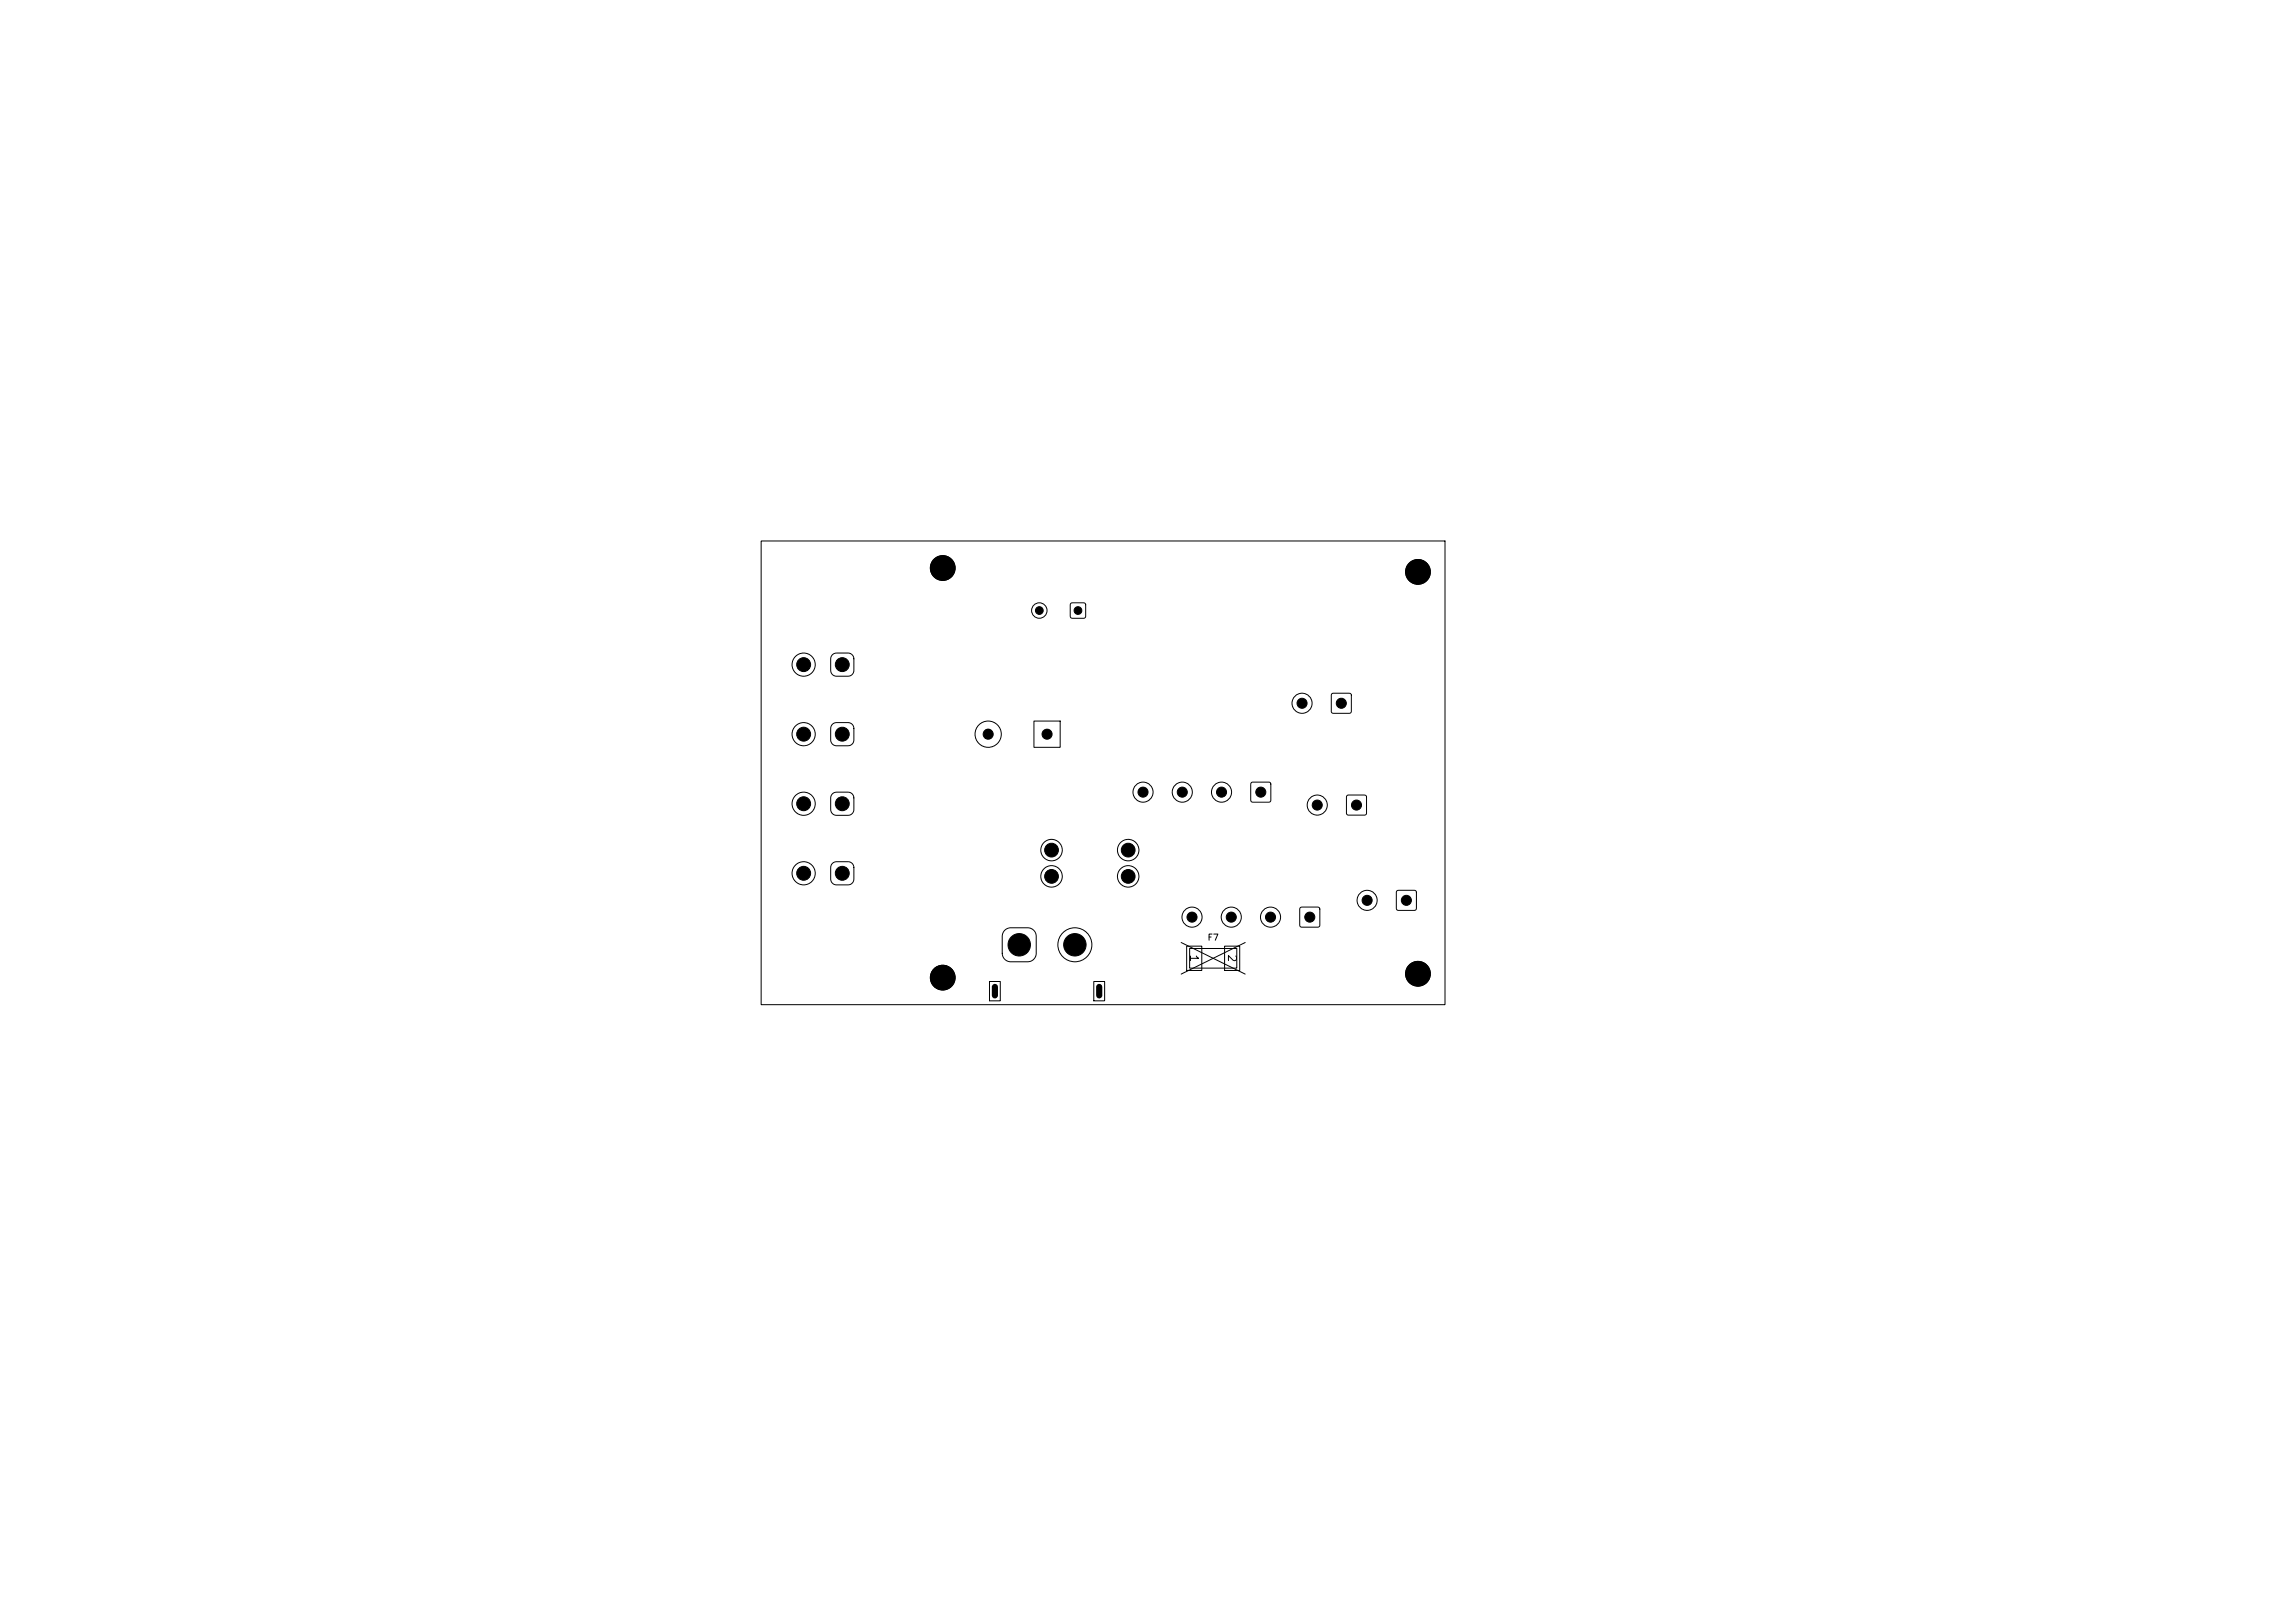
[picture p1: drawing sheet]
<svg xmlns="http://www.w3.org/2000/svg" width="297mm" height="210mm" viewBox="0 0 297 210" stroke-linecap="round" stroke-linejoin="round" font-family="sans-serif">
<defs><g id="words">
<g font-size="1.1">
<text x="127.2" y="95.9">2</text>
<text x="134.8" y="95.9">1</text>
<text x="153.7" y="123.4" transform="rotate(90 153.7 123.4)">1</text>
<text x="158.7" y="123.4" transform="rotate(90 158.7 123.4)">2</text>
</g>
<g font-size="1">
<text x="103.4" y="86.8">2</text>
<text x="108.4" y="86.8">1</text>
<text x="103.4" y="95.8">2</text>
<text x="108.4" y="95.8">1</text>
<text x="103.4" y="104.8">2</text>
<text x="108.4" y="104.8">1</text>
<text x="103.4" y="113.8">2</text>
<text x="108.4" y="113.8">1</text>
</g>
<g font-size=".9">
<text x="168" y="91.7">2</text>
<text x="173.1" y="91.7">1</text>
<text x="147.4" y="103.2">4</text>
<text x="152.5" y="103.2">3</text>
<text x="157.6" y="103.2">2</text>
<text x="162.7" y="103.2">1</text>
<text x="170" y="104.8">2</text>
<text x="175" y="104.8">1</text>
<text x="135.5" y="110.7">2</text>
<text x="145.5" y="110.7">1</text>
<text x="153.8" y="119.3">4</text>
<text x="158.8" y="119.3">3</text>
<text x="163.9" y="119.3">2</text>
<text x="169" y="119.3">1</text>
<text x="176.4" y="117.2">2</text>
<text x="181.5" y="117.2">1</text>
</g>
<text font-size=".8" x="156.2" y="121.9">F7</text>
<g font-size=".7">
<text x="134.1" y="79.5">2</text>
<text x="139.1" y="79.5">1</text>
</g>
</g></defs>
<g fill="none" stroke="#000" stroke-width=".13">
<path d="M98.5 70h88.5v60h-88.5zM138.6 78.1l.2-.1h1.5l.1 .1 .1 .2v1.4l-.1 .2-.1 .1h-1.5l-.2-.1-.1-.2v-1.4zM107.8 84.7l.5-.2h1.5l.3 .1 .2 .2 .2 .5v1.4l-.1 .4-.2 .2-.4 .2h-1.5l-.4-.1-.2-.2-.2-.5v-1.4l.1-.4zM107.8 93.7l.5-.2h1.5l.3 .1 .2 .2 .2 .5v1.5l-.1 .3-.2 .2-.4 .2h-1.5l-.4-.1-.2-.2-.2-.4v-1.5l.1-.4zM133.8 93.3h3.4v3.4h-3.4zM172.4 89.8l.1-.1h2.1l.2 .1 .1 .2v2.1l-.1 .1-.2 .1h-2.1l-.1-.1-.1-.1v-2.1zM107.8 111.7l.5-.2h1.5l.3 .1 .2 .2 .2 .4v1.6l-.1 .3-.2 .2-.4 .2h-1.5l-.4-.1-.2-.2-.2-.4v-1.6l.1-.3zM107.8 102.7l.5-.2h1.5l.3 .1 .2 .2 .2 .4v1.6l-.1 .3-.2 .2-.4 .2h-1.5l-.4-.1-.2-.2-.2-.4v-1.6l.1-.3zM161.9 101.3l.2-.1h2.1l.2 .1 .1 .1v2.1l-.1 .2-.2 .1h-2.1l-.2-.1v-.2v-2.1zM168.3 117.4h.2h2.1h.1l.1 .2v2.1l-.1 .2-.1 .1h-2.1l-.2-.1-.1-.2v-2.1zM174.3 102.9h.2h2.1h.2v.2v2.1v.2l-.2 .1h-2.1l-.2-.1-.1-.2v-2.1zM180.8 115.3l.2-.1h2.1l.1 .1 .1 .2v2l-.1 .2-.1 .1h-2.1l-.2-.1-.1-.2v-2z"/>
<path d="M128.1 127h1.4v2.5h-1.4zM130.1 120.3l.6-.2h2.3a1.1 1.1 0 0 1 1.1 1.1v2.2a1.1 1.1 0 0 1-1.1 1.1h-2.2a1.1 1.1 0 0 1-1.1-1.1v-2.4l.1-.4zM141.6 127h1.4v2.5h-1.4zM152.9 122l8.2 4M153.6 122.4h1.9v3.2h-1.9zM154 122.7h6.1v2.6h-6.1zM158.5 122.4h1.9v3.2h-1.9zM161.1 122l-8.2 4"/>
<circle cx="122" cy="73.5" r="1.6"/>
<circle cx="134.5" cy="79" r="1"/>
<circle cx="183.5" cy="74" r="1.6"/>
<circle cx="104" cy="95" r="1.5"/>
<circle cx="104" cy="86" r="1.5"/>
<circle cx="127.9" cy="95" r="1.7"/>
<circle cx="168.5" cy="91" r="1.3"/>
<circle cx="104" cy="113" r="1.5"/>
<circle cx="104" cy="104" r="1.5"/>
<circle cx="136.1" cy="110" r="1.39"/>
<circle cx="136.1" cy="113.4" r="1.39"/>
<circle cx="146" cy="110" r="1.39"/>
<circle cx="146" cy="113.4" r="1.39"/>
<circle cx="147.9" cy="102.5" r="1.3"/>
<circle cx="153" cy="102.5" r="1.3"/>
<circle cx="154.3" cy="118.7" r="1.3"/>
<circle cx="158.1" cy="102.5" r="1.3"/>
<circle cx="159.3" cy="118.7" r="1.3"/>
<circle cx="164.4" cy="118.7" r="1.3"/>
<circle cx="170.5" cy="104.2" r="1.3"/>
<circle cx="176.9" cy="116.5" r="1.3"/>
<circle cx="122" cy="126.5" r="1.6"/>
<circle cx="139.1" cy="122.3" r="2.2"/>
<circle cx="183.5" cy="126" r="1.6"/>
</g>
<g fill="#000" stroke="#000" stroke-width=".13">
<circle cx="122" cy="73.5" r="1.6"/>
<circle cx="134.5" cy="79" r=".5"/>
<circle cx="139.5" cy="79" r=".5"/>
<circle cx="183.5" cy="74" r="1.6"/>
<circle cx="104" cy="95" r=".9"/>
<circle cx="104" cy="86" r=".9"/>
<circle cx="109" cy="95" r=".9"/>
<circle cx="109" cy="86" r=".9"/>
<circle cx="127.9" cy="95" r=".65"/>
<circle cx="135.5" cy="95" r=".65"/>
<circle cx="168.5" cy="91" r=".65"/>
<circle cx="173.6" cy="91" r=".65"/>
<circle cx="104" cy="104" r=".9"/>
<circle cx="104" cy="113" r=".9"/>
<circle cx="109" cy="104" r=".9"/>
<circle cx="109" cy="113" r=".9"/>
<circle cx="136.1" cy="113.4" r=".89"/>
<circle cx="136.1" cy="110" r=".89"/>
<circle cx="146" cy="113.4" r=".89"/>
<circle cx="146" cy="110" r=".89"/>
<circle cx="147.9" cy="102.5" r=".65"/>
<circle cx="153" cy="102.5" r=".65"/>
<circle cx="154.3" cy="118.7" r=".65"/>
<circle cx="158.1" cy="102.5" r=".65"/>
<circle cx="159.3" cy="118.7" r=".65"/>
<circle cx="163.2" cy="102.5" r=".65"/>
<circle cx="164.4" cy="118.7" r=".65"/>
<circle cx="169.5" cy="118.7" r=".65"/>
<circle cx="170.5" cy="104.2" r=".65"/>
<circle cx="175.5" cy="104.2" r=".65"/>
<circle cx="176.9" cy="116.5" r=".65"/>
<circle cx="182" cy="116.5" r=".65"/>
<circle cx="122" cy="126.5" r="1.6"/>
<circle cx="131.9" cy="122.2" r="1.45"/>
<circle cx="139.1" cy="122.2" r="1.45"/>
<circle cx="183.5" cy="126" r="1.6"/>
</g>
<path d="M128.8 127.7v1.1M142.3 127.7v1.1" fill="none" stroke="#000" stroke-width=".8"/>
<use href="#words"/>
</svg>
